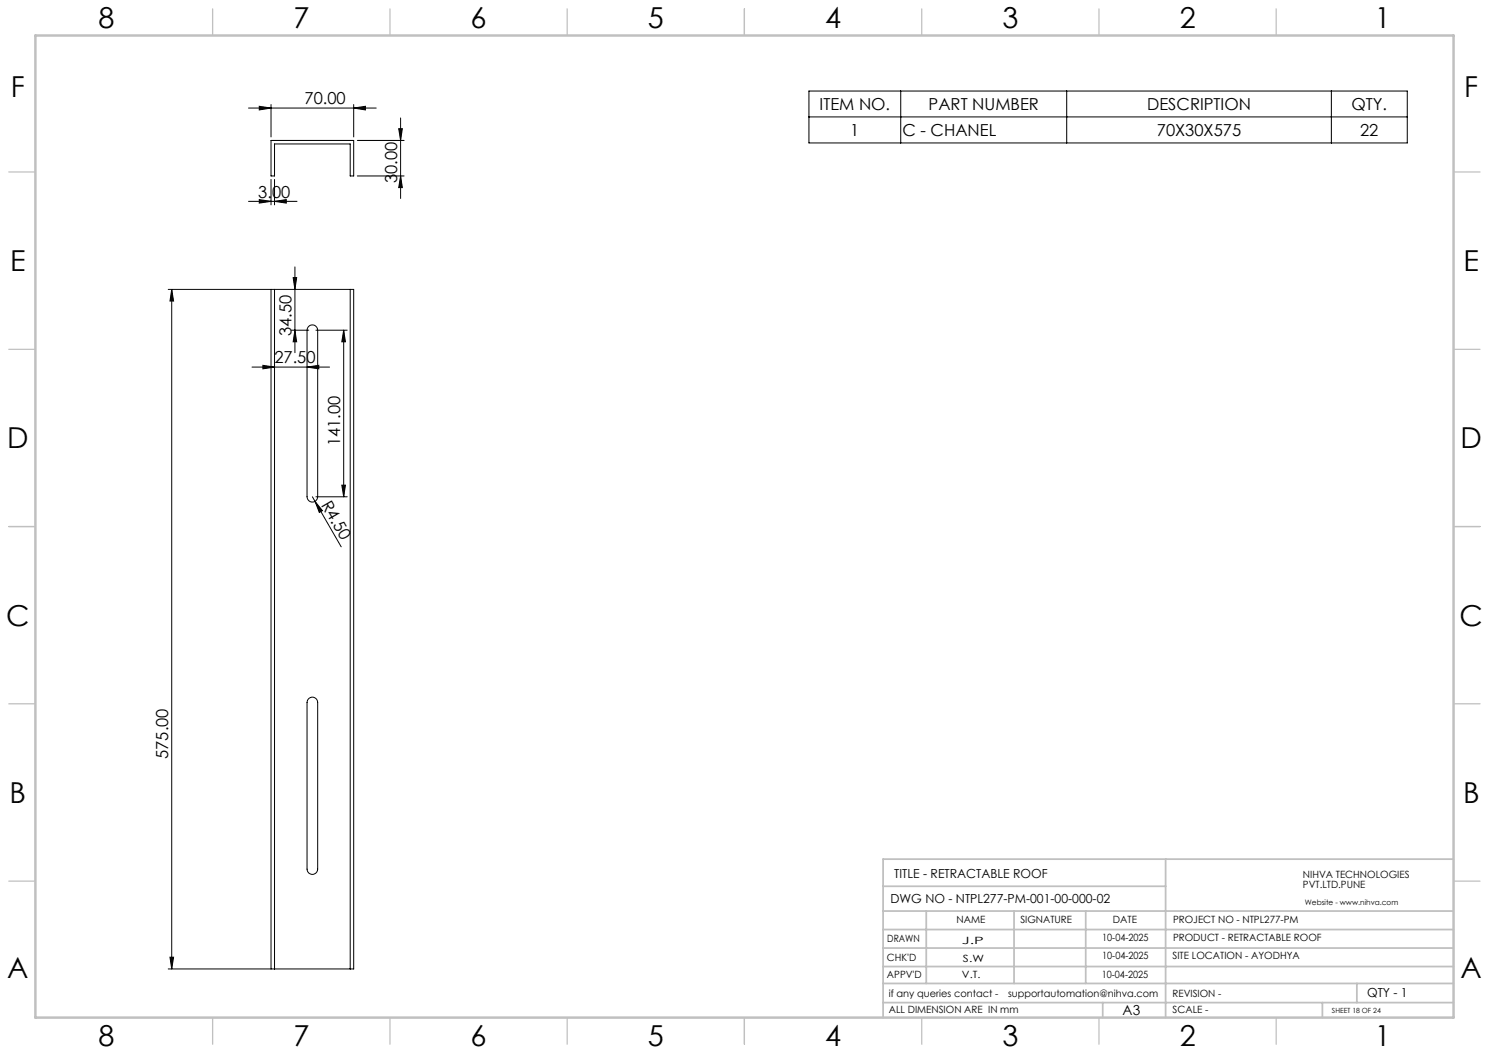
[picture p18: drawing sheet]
<svg xmlns="http://www.w3.org/2000/svg" width="420mm" height="297mm" viewBox="0 0 420 297" stroke-linecap="round" stroke-linejoin="round" font-family="sans-serif">
<defs><g id="words">
<g font-size="8.1">
<text x="27.8" y="8">8</text>
<text x="82.8" y="8">7</text>
<text x="132.8" y="8">6</text>
<text x="182.8" y="8">5</text>
<text x="232.8" y="8">4</text>
<text x="282.8" y="8">3</text>
<text x="332.8" y="8">2</text>
<text x="387.8" y="8">1</text>
<text x="3" y="27.2">F</text>
<text x="413" y="27.2">F</text>
<text x="2.8" y="76.5">E</text>
<text x="412.8" y="76.5">E</text>
<text x="2" y="126.5">D</text>
<text x="412" y="126.5">D</text>
<text x="1.7" y="176.5">C</text>
<text x="411.7" y="176.5">C</text>
<text x="2.7" y="226.5">B</text>
<text x="412.7" y="226.5">B</text>
<text x="2" y="275.7">A</text>
<text x="412" y="275.7">A</text>
<text x="27.8" y="295">8</text>
<text x="82.8" y="295">7</text>
<text x="132.8" y="295">6</text>
<text x="182.8" y="295">5</text>
<text x="232.8" y="295">4</text>
<text x="282.8" y="295">3</text>
<text x="332.8" y="295">2</text>
<text x="387.8" y="295">1</text>
</g>
<g font-size="4.7">
<text x="85.9" y="29.5">70.00</text>
<text x="231.2" y="31">ITEM NO.</text>
<text x="261.9" y="31">PART NUMBER</text>
<text x="323.6" y="31">DESCRIPTION</text>
<text x="381.2" y="31">QTY.</text>
<text x="239.8" y="38.3">1</text>
<text x="254.6" y="38.3">C - CHANEL</text>
<text x="326.3" y="38.3">70X30X575</text>
<text x="383.7" y="38.3">22</text>
<text x="112" y="51.6" transform="rotate(-90 112 51.6)">30.00</text>
<text x="72.9" y="55.8">3.00</text>
<text x="82.2" y="94.8" transform="rotate(-90 82.2 94.8)">34.50</text>
<text x="77.4" y="102.5">27.50</text>
<text x="95.9" y="125.9" transform="rotate(-90 95.9 125.9)">141.00</text>
<text x="90.5" y="142.4" transform="rotate(60 90.5 142.4)">R4.50</text>
<text x="47.4" y="214.1" transform="rotate(-90 47.4 214.1)">575.00</text>
</g>
<text font-size="3.9" x="316.7" y="286.4">A3</text>
<g font-size="3.5">
<text x="252.2" y="247.7">TITLE - RETRACTABLE ROOF</text>
<text x="251.2" y="254.8">DWG NO - NTPL277-PM-001-00-000-02</text>
<text x="385.6" y="281.2">QTY - 1</text>
</g>
<g font-size="2.8">
<text x="367.5" y="247.7">NIHVA TECHNOLOGIES</text>
<text x="367.5" y="250.5">PVT.LTD.PUNE</text>
<text x="269.8" y="260.4">NAME</text>
<text x="287.8" y="260.4">SIGNATURE</text>
<text x="313.9" y="260.5">DATE</text>
<text x="330.9" y="260.5">PROJECT NO - NTPL277-PM</text>
<text x="250.3" y="265.7">DRAWN</text>
<text x="271.3" y="266.2">J.P</text>
<text x="310.9" y="265.5">10-04-2025</text>
<text x="330.9" y="265.5">PRODUCT - RETRACTABLE ROOF</text>
<text x="250.2" y="271.1">CHK'D</text>
<text x="250.2" y="275.8">APPV'D</text>
<text x="271.3" y="275.8">V.T.</text>
<text x="271.6" y="271.4">S.W</text>
<text x="310.8" y="275.8">10-04-2025</text>
<text x="310.9" y="270.4">10-04-2025</text>
<text x="330.7" y="270.6">SITE LOCATION - AYODHYA</text>
<text x="250.7" y="281.1">if any queries contact -</text>
<text x="284.3" y="281.1">supportautomation@nihva.com</text>
<text x="330.7" y="281.1">REVISION -</text>
<text x="250.7" y="285.6">ALL DIMENSION ARE IN mm</text>
<text x="330.7" y="285.6">SCALE -</text>
</g>
<text font-size="2.1" x="368.1" y="255.1">Website - www.nihva.com</text>
<text font-size="2" x="375.7" y="285.6">SHEET 18 OF 24</text>
</g></defs>
<g fill="none" stroke="#000" stroke-width=".28">
<path d="M70.1 30.5h36M73.1 30l3.3 .5-3.3 .5zM76.4 29.5v9.1M76.4 39.6h23.4v10h-1v-9h-21.4v9h-1zM99.8 30.5l3.3-.5v1zM99.8 29.5v9.1M100.8 39.6h13.2M112.5 36.3h1l-.5 3.3zM113 33.3v22.7M228.2 25.7h168.7v14.6h-168.7zM228.2 33h168.7M254.1 25.7v14.6"/>
<path d="M300.9 25.7v14.6M375.5 25.7v14.6M70.1 56.8h13.7M73.1 56.3l3.3 .5-3.3 .5zM76.4 50.6v7.2M77.4 56.8l3.4-.5v1zM77.4 50.6v7.2M100.8 49.6h13.2M113 49.6l.5 3.3h-1zM82.7 78.3h1l-.5 3.3zM83.2 75.3v24.2M47.4 81.6h52.4v191.7h-52.4"/>
<path d="M48.4 81.6v191.7M48.4 81.6l.6 3.3h-1.1zM76.4 81.6v191.7M77.4 81.6v191.7M82.2 93.1h4.9M83.2 93.1l.5 3.3h-1zM87.1 92a1.48 1.48 0 0 1 1.6-.2 1.48 1.48 0 0 1 .9 1.3v47a1.5 1.5 0 0 1-1.5 1.5 1.5 1.5 0 0 1-1.5-1.5v-47zM89.1 93.1h8.8M96.9 93.1v47M96.9 93.1l.5 3.3h-1zM98.8 81.6v191.7M71.1 103.5h21.9"/>
<path d="M74.2 103l3.2 .5-3.2 .5zM86.6 103.5l3.3-.5v1zM96.4 136.8h1l-.5 3.3zM88.1 140.1l.8 1.3M88.9 141.4l2 2.6-.8 .5zM88.9 141.4l7.3 12.8M89.1 140.1h8.8M87.1 197a1.51 1.51 0 0 1 1.6-.2 1.51 1.51 0 0 1 .9 1.3v47a1.5 1.5 0 0 1-1.5 1.5 1.5 1.5 0 0 1-1.5-1.5v-47zM47.9 270h1.1l-.6 3.3z"/>
</g>
<g fill="none" stroke="#c0c0c0" stroke-width=".35">
<path d="M60 2.5v7.5M110 2.5v7.5M160 2.5v7.5M210 2.5v7.5M260 2.5v7.5M310 2.5v7.5M360 2.5v7.5M2.5 48.5h7.5M410 48.5h7.5M2.5 98.5h7.5M410 98.5h7.5M2.5 148.5h7.5"/>
<path d="M410 148.5h7.5M2.5 198.5h7.5M410 198.5h7.5M2.5 248.5h7.5M410 248.5h7.5M60 287v7.5M110 287v7.5M160 287v7.5M210 287v7.5M260 287v7.5M310 287v7.5M360 287v7.5"/>
</g>
<g fill="none" stroke="#c0c0c0" stroke-width=".5">
<path d="M249.1 257h160.9M249.1 250h79.7M261.3 257v20.4M286 257v20.4M306.2 257v20.4M328.8 242.3v44.7M410 242.3h-160.9v44.7M249.1 272.6h160.9M249.1 267.4h160.9M249.1 262.2h160.9M249.1 277.4h160.9M382.7 277.4v5.4"/>
<path d="M249.1 282.8h160.9M311 282.8v4.2M373 282.8v4.2"/>
</g>
<path d="M10 10h400v277h-400z" fill="none" stroke="#c0c0c0" stroke-width=".7"/>
<g fill="#000">
<path d="M88.9 141.4l2 2.6-.8 .5z"/>
<path d="M73.1 30l3.3 .5-3.3 .5zM99.8 30.5l3.3-.5v1z"/>
<path d="M77.4 56.8l3.4-.5v1zM73.1 56.3l3.3 .5-3.3 .5z"/>
<path d="M48.4 81.6l.6 3.3h-1.1zM47.9 270h1.1l-.6 3.3zM96.9 93.1l.5 3.3h-1zM96.4 136.8h1l-.5 3.3zM82.7 78.3h1l-.5 3.3zM83.2 93.1l.5 3.3h-1zM112.5 36.3h1l-.5 3.3zM113 49.6l.5 3.3h-1z"/>
<path d="M86.6 103.5l3.3-.5v1zM74.2 103l3.2 .5-3.2 .5z"/>
</g>
<use href="#words"/>
</svg>
